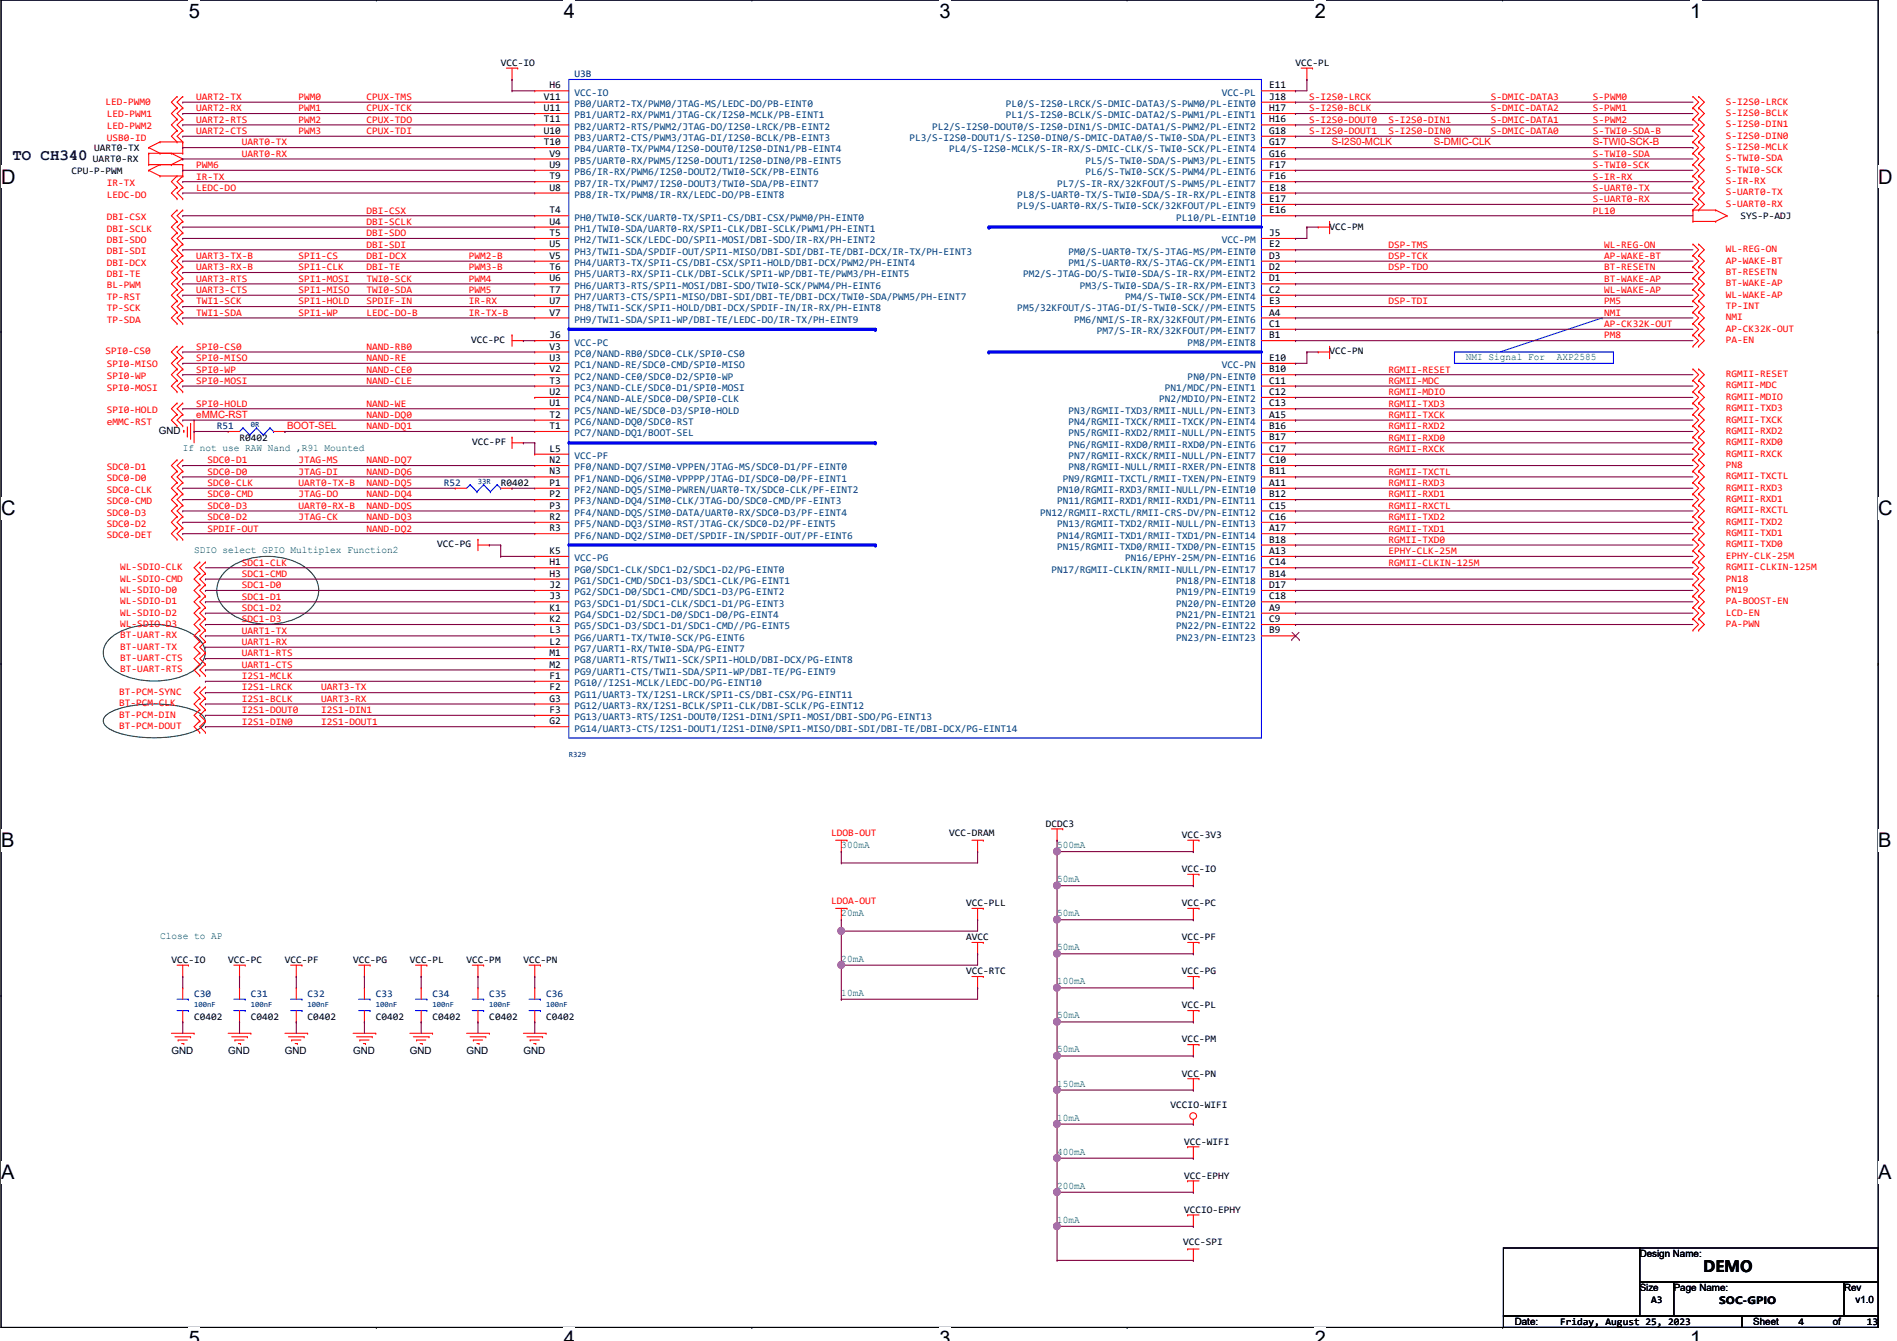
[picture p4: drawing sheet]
<svg xmlns="http://www.w3.org/2000/svg" width="297mm" height="210mm" viewBox="0 0 297 210" stroke-linecap="round" stroke-linejoin="round" font-family="sans-serif">
<defs><g id="words">
<g font-size="3.1">
<text x="29.5" y="2.8">5</text>
<text x="88.3" y="2.8">4</text>
<text x="147.1" y="2.8">3</text>
<text x="205.9" y="2.8">2</text>
<text x="264.7" y="2.8">1</text>
<text x=".2" y="28.7">D</text>
<text x="294.1" y="28.7">D</text>
<text x=".2" y="80.7">C</text>
<text x="294.1" y="80.7">C</text>
<text x=".2" y="132.7">B</text>
<text x="294.1" y="132.7">B</text>
<text x=".2" y="184.6">A</text>
<text x="294.1" y="184.6">A</text>
<text x="29.5" y="210.7">5</text>
<text x="88.3" y="210.7">4</text>
<text x="147.1" y="210.7">3</text>
<text x="205.9" y="210.7">2</text>
<text x="264.7" y="210.7">1</text>
</g>
<text font-size="2.5" fill="#000040" x="1.9" y="25.1">TO CH340</text>
<text font-size="2.5" x="266.7" y="199.2">DEMO</text>
<g font-size="1.6">
<text x="78.4" y="10.3">VCC-IO</text>
<text x="202.9" y="10.3">VCC-PL</text>
<text x="85.2" y="15.6">V11</text>
<text x="85.2" y="17.4">U11</text>
<text x="86.1" y="13.8">H6</text>
<text x="198.8" y="13.8">E11</text>
<text x="198.8" y="15.6">J18</text>
<text x="198.8" y="17.4">H17</text>
<text x="14.7" y="23.7">UART0-TX</text>
<text x="85.2" y="19.2">T11</text>
<text x="85.2" y="21">U10</text>
<text x="85.2" y="22.7">T10</text>
<text x="198.8" y="19.2">H16</text>
<text x="198.8" y="21">G18</text>
<text x="198.8" y="22.7">G17</text>
<text x="11.2" y="27.2">CPU-P-PWM</text>
<text x="14.6" y="25.4">UART0-RX</text>
<text x="86.1" y="24.5">V9</text>
<text x="86.1" y="26.3">U9</text>
<text x="86.1" y="28.1">T9</text>
<text x="86.1" y="29.8">U8</text>
<text x="198.8" y="24.5">G16</text>
<text x="198.8" y="26.3">F17</text>
<text x="198.8" y="28.1">F16</text>
<text x="198.8" y="29.8">E18</text>
<text x="86.1" y="33.4">T4</text>
<text x="86.1" y="35.2">U4</text>
<text x="198.8" y="31.6">E17</text>
<text x="198.8" y="33.4">E16</text>
<text x="208.2" y="35.9">VCC-PM</text>
<text x="272.5" y="34.3">SYS-P-ADJ</text>
<text x="86.1" y="37">T5</text>
<text x="86.1" y="38.7">U5</text>
<text x="86.1" y="40.5">V5</text>
<text x="198.8" y="37">J5</text>
<text x="198.8" y="38.7">E2</text>
<text x="198.8" y="40.5">D3</text>
<text x="86.1" y="42.3">T6</text>
<text x="86.1" y="44.1">U6</text>
<text x="86.1" y="45.8">T7</text>
<text x="86.1" y="47.6">U7</text>
<text x="198.8" y="44.1">D1</text>
<text x="198.8" y="47.6">E3</text>
<text x="198.8" y="45.8">C2</text>
<text x="198.8" y="42.3">D2</text>
<text x="73.8" y="53.7">VCC-PC</text>
<text x="86.1" y="49.4">V7</text>
<text x="86.1" y="53">J6</text>
<text x="198.8" y="49.4">A4</text>
<text x="198.8" y="51.2">C1</text>
<text x="198.8" y="53">B1</text>
<text x="86.1" y="54.7">V3</text>
<text x="86.1" y="56.5">U3</text>
<text x="86.1" y="58.3">V2</text>
<text x="198.8" y="56.5">E10</text>
<text x="198.8" y="58.3">B10</text>
<text x="208.2" y="55.5">VCC-PN</text>
<text x="86.1" y="60.1">T3</text>
<text x="86.1" y="61.8">U2</text>
<text x="86.1" y="63.6">U1</text>
<text x="86.1" y="65.4">T2</text>
<text x="198.8" y="60.1">C11</text>
<text x="198.8" y="63.6">C13</text>
<text x="198.8" y="65.4">A15</text>
<text x="198.8" y="61.8">C12</text>
<text x="24.9" y="67.9">GND</text>
<text x="37.5" y="69">R0402</text>
<text x="74" y="69.7">VCC-PF</text>
<text x="86.1" y="70.7">L5</text>
<text x="86.1" y="67.2">T1</text>
<text x="198.8" y="67.2">B16</text>
<text x="198.8" y="69">B17</text>
<text x="198.8" y="70.7">C17</text>
<text x="78.4" y="76.1">R0402</text>
<text x="86.1" y="72.5">N2</text>
<text x="86.1" y="74.3">N3</text>
<text x="86.1" y="76.1">P1</text>
<text x="86.1" y="77.9">P2</text>
<text x="198.8" y="72.5">C10</text>
<text x="198.8" y="74.3">B11</text>
<text x="198.8" y="76.1">A11</text>
<text x="198.8" y="77.9">B12</text>
<text x="86.1" y="79.6">P3</text>
<text x="86.1" y="81.4">R2</text>
<text x="86.1" y="83.2">R3</text>
<text x="198.8" y="79.6">C15</text>
<text x="198.8" y="81.4">C16</text>
<text x="198.8" y="83.2">A17</text>
<text x="68.4" y="85.7">VCC-PG</text>
<text x="86.1" y="86.7">K5</text>
<text x="86.1" y="88.5">H1</text>
<text x="198.8" y="85">B18</text>
<text x="198.8" y="88.5">C14</text>
<text x="198.8" y="86.7">A13</text>
<text x="86.1" y="90.3">H3</text>
<text x="86.1" y="92.1">J2</text>
<text x="86.1" y="93.9">J3</text>
<text x="86.1" y="95.6">K1</text>
<text x="198.8" y="90.3">B14</text>
<text x="198.8" y="92.1">D17</text>
<text x="198.8" y="93.9">C18</text>
<text x="198.8" y="95.6">A9</text>
<text x="86.1" y="97.4">K2</text>
<text x="86.1" y="99.2">L3</text>
<text x="86.1" y="101">L2</text>
<text x="198.8" y="97.4">C9</text>
<text x="198.8" y="99.2">B9</text>
<text x="86.1" y="102.7">M1</text>
<text x="86.1" y="104.5">M2</text>
<text x="86.1" y="106.3">F1</text>
<text x="86.1" y="108.1">F2</text>
<text x="86.1" y="109.9">G3</text>
<text x="86.1" y="111.6">F3</text>
<text x="86.1" y="113.4">G2</text>
<text x="148.6" y="130.9">VCC-DRAM</text>
<text x="163.7" y="129.5">DCDC3</text>
<text x="185.1" y="131.2">VCC-3V3</text>
<text x="185.1" y="136.6">VCC-IO</text>
<text x="151.3" y="141.9">VCC-PLL</text>
<text x="185.1" y="141.9">VCC-PC</text>
<text x="151.3" y="147.2">AVCC</text>
<text x="185.1" y="147.2">VCC-PF</text>
<text x="26.8" y="150.8">VCC-IO</text>
<text x="35.7" y="150.8">VCC-PC</text>
<text x="44.6" y="150.8">VCC-PF</text>
<text x="55.3" y="150.8">VCC-PG</text>
<text x="64.2" y="150.8">VCC-PL</text>
<text x="73.1" y="150.8">VCC-PM</text>
<text x="82" y="150.8">VCC-PN</text>
<text x="151.3" y="152.6">VCC-RTC</text>
<text x="185.1" y="152.6">VCC-PG</text>
<text x="30.4" y="159.7">C0402</text>
<text x="39.3" y="159.7">C0402</text>
<text x="48.2" y="159.7">C0402</text>
<text x="58.8" y="159.7">C0402</text>
<text x="67.7" y="159.7">C0402</text>
<text x="76.6" y="159.7">C0402</text>
<text x="85.5" y="159.7">C0402</text>
<text x="185.1" y="157.9">VCC-PL</text>
<text x="26.8" y="165">GND</text>
<text x="35.7" y="165">GND</text>
<text x="44.6" y="165">GND</text>
<text x="55.3" y="165">GND</text>
<text x="64.2" y="165">GND</text>
<text x="73.1" y="165">GND</text>
<text x="82" y="165">GND</text>
<text x="185.1" y="163.2">VCC-PM</text>
<text x="183.3" y="173.6">VCCIO-WIFI</text>
<text x="185.1" y="168.6">VCC-PN</text>
<text x="185.4" y="179.2">VCC-WIFI</text>
<text x="185.4" y="184.6">VCC-EPHY</text>
<text x="185.4" y="189.9">VCCIO-EPHY</text>
<text x="185.2" y="194.9">VCC-SPI</text>
<text x="256.7" y="196.8">Design Name:</text>
<text x="256.7" y="202.2">Size</text>
<text x="258.5" y="204">A3</text>
<text x="262.1" y="202.2">Page Name:</text>
<text x="288.8" y="202.2">Rev</text>
<text x="290.5" y="204">v1.0</text>
<text x="237.2" y="207.5">Date:</text>
<text x="244.3" y="207.5">Friday, August 25, 2023</text>
<text x="269.2" y="204.2">SOC-GPIO</text>
<text x="274.5" y="207.5">Sheet</text>
<text x="281.6" y="207.5">4</text>
<text x="287" y="207.5">of</text>
<text x="292.3" y="207.5">13</text>
</g>
<g font-size="1.6" fill="#f00">
<text x="16.5" y="16.4">LED-PWM0</text>
<text x="30.7" y="15.7">UART2-TX</text>
<text x="30.7" y="17.4">UART2-RX</text>
<text x="46.7" y="15.7">PWM0</text>
<text x="46.7" y="17.4">PWM1</text>
<text x="57.4" y="15.7">CPUX-TMS</text>
<text x="57.4" y="17.4">CPUX-TCK</text>
<text x="205" y="15.7">S-I2S0-LRCK</text>
<text x="205" y="17.4">S-I2S0-BCLK</text>
<text x="233.4" y="15.7">S-DMIC-DATA3</text>
<text x="233.4" y="17.4">S-DMIC-DATA2</text>
<text x="249.4" y="15.7">S-PWM0</text>
<text x="249.4" y="17.4">S-PWM1</text>
<text x="270.3" y="16.4">S-I2S0-LRCK</text>
<text x="16.7" y="18.3">LED-PWM1</text>
<text x="16.7" y="20.3">LED-PWM2</text>
<text x="16.7" y="22.1">USB0-ID</text>
<text x="30.7" y="19.2">UART2-RTS</text>
<text x="30.7" y="21">UART2-CTS</text>
<text x="37.8" y="22.8">UART0-TX</text>
<text x="46.7" y="19.2">PWM2</text>
<text x="46.7" y="21">PWM3</text>
<text x="57.4" y="19.2">CPUX-TDO</text>
<text x="57.4" y="21">CPUX-TDI</text>
<text x="205" y="19.2">S-I2S0-DOUT0</text>
<text x="205" y="21">S-I2S0-DOUT1</text>
<text x="208.5" y="22.8">S-I2S0-MCLK</text>
<text x="217.4" y="19.2">S-I2S0-DIN1</text>
<text x="217.4" y="21">S-I2S0-DIN0</text>
<text x="224.5" y="22.8">S-DMIC-CLK</text>
<text x="233.4" y="19.2">S-DMIC-DATA1</text>
<text x="233.4" y="21">S-DMIC-DATA0</text>
<text x="249.4" y="22.8">S-TWI0-SCK-B</text>
<text x="249.4" y="19.2">S-PWM2</text>
<text x="249.4" y="21">S-TWI0-SDA-B</text>
<text x="270.3" y="18.2">S-I2S0-BCLK</text>
<text x="270.3" y="19.9">S-I2S0-DIN1</text>
<text x="270.3" y="21.7">S-I2S0-DIN0</text>
<text x="270.3" y="23.5">S-I2S0-MCLK</text>
<text x="16.7" y="29.2">IR-TX</text>
<text x="30.7" y="26.3">PWM6</text>
<text x="30.7" y="28.1">IR-TX</text>
<text x="30.7" y="29.9">LEDC-DO</text>
<text x="37.8" y="24.6">UART0-RX</text>
<text x="249.4" y="24.6">S-TWI0-SDA</text>
<text x="249.4" y="26.3">S-TWI0-SCK</text>
<text x="249.4" y="28.1">S-IR-RX</text>
<text x="249.4" y="29.9">S-UART0-TX</text>
<text x="270.3" y="25.3">S-TWI0-SDA</text>
<text x="270.3" y="27.1">S-TWI0-SCK</text>
<text x="270.3" y="28.8">S-IR-RX</text>
<text x="16.7" y="30.9">LEDC-DO</text>
<text x="16.7" y="34.5">DBI-CSX</text>
<text x="57.4" y="33.4">DBI-CSX</text>
<text x="57.4" y="35.2">DBI-SCLK</text>
<text x="249.4" y="31.7">S-UART0-RX</text>
<text x="249.4" y="33.4">PL10</text>
<text x="270.3" y="30.6">S-UART0-TX</text>
<text x="270.3" y="32.4">S-UART0-RX</text>
<text x="16.7" y="36.3">DBI-SCLK</text>
<text x="16.7" y="38.1">DBI-SDO</text>
<text x="16.7" y="39.8">DBI-SDI</text>
<text x="16.7" y="41.6">DBI-DCX</text>
<text x="30.7" y="40.6">UART3-TX-B</text>
<text x="46.7" y="40.6">SPI1-CS</text>
<text x="57.4" y="37">DBI-SDO</text>
<text x="57.4" y="38.8">DBI-SDI</text>
<text x="57.4" y="40.6">DBI-DCX</text>
<text x="73.4" y="40.6">PWM2-B</text>
<text x="217.4" y="38.8">DSP-TMS</text>
<text x="217.4" y="40.6">DSP-TCK</text>
<text x="251.2" y="38.8">WL-REG-ON</text>
<text x="251.2" y="40.6">AP-WAKE-BT</text>
<text x="270.3" y="39.5">WL-REG-ON</text>
<text x="270.3" y="41.3">AP-WAKE-BT</text>
<text x="16.7" y="43.4">DBI-TE</text>
<text x="16.7" y="45.2">BL-PWM</text>
<text x="16.7" y="46.9">TP-RST</text>
<text x="30.7" y="42.3">UART3-RX-B</text>
<text x="30.7" y="44.1">UART3-RTS</text>
<text x="30.7" y="45.9">UART3-CTS</text>
<text x="30.7" y="47.7">TWI1-SCK</text>
<text x="46.7" y="42.3">SPI1-CLK</text>
<text x="46.7" y="44.1">SPI1-MOSI</text>
<text x="46.7" y="45.9">SPI1-MISO</text>
<text x="46.7" y="47.7">SPI1-HOLD</text>
<text x="57.4" y="42.3">DBI-TE</text>
<text x="57.4" y="44.1">TWI0-SCK</text>
<text x="57.4" y="45.9">TWI0-SDA</text>
<text x="57.4" y="47.7">SPDIF-IN</text>
<text x="73.4" y="42.3">PWM3-B</text>
<text x="73.4" y="44.1">PWM4</text>
<text x="73.4" y="45.9">PWM5</text>
<text x="73.4" y="47.7">IR-RX</text>
<text x="217.4" y="42.3">DSP-TDO</text>
<text x="217.4" y="47.7">DSP-TDI</text>
<text x="251.2" y="44.1">BT-WAKE-AP</text>
<text x="251.2" y="45.9">WL-WAKE-AP</text>
<text x="251.2" y="42.3">BT-RESETN</text>
<text x="251.2" y="47.7">PM5</text>
<text x="270.3" y="43.1">BT-RESETN</text>
<text x="270.3" y="44.8">BT-WAKE-AP</text>
<text x="270.3" y="46.6">WL-WAKE-AP</text>
<text x="16.7" y="48.7">TP-SCK</text>
<text x="16.7" y="50.5">TP-SDA</text>
<text x="30.7" y="49.4">TWI1-SDA</text>
<text x="46.7" y="49.4">SPI1-WP</text>
<text x="57.4" y="49.4">LEDC-DO-B</text>
<text x="73.4" y="49.4">IR-TX-B</text>
<text x="251.2" y="49.4">NMI</text>
<text x="251.2" y="51.2">AP-CK32K-OUT</text>
<text x="251.2" y="53">PM8</text>
<text x="270.3" y="48.4">TP-INT</text>
<text x="270.3" y="50.2">NMI</text>
<text x="270.3" y="51.9">AP-CK32K-OUT</text>
<text x="270.3" y="53.7">PA-EN</text>
<text x="16.5" y="55.5">SPI0-CS0</text>
<text x="16.7" y="57.4">SPI0-MISO</text>
<text x="16.7" y="59.4">SPI0-WP</text>
<text x="30.7" y="54.8">SPI0-CS0</text>
<text x="30.7" y="56.6">SPI0-MISO</text>
<text x="30.7" y="58.3">SPI0-WP</text>
<text x="57.4" y="58.3">NAND-CE0</text>
<text x="57.4" y="54.8">NAND-RB0</text>
<text x="57.4" y="56.6">NAND-RE</text>
<text x="217.4" y="58.3">RGMII-RESET</text>
<text x="270.3" y="59.1">RGMII-RESET</text>
<text x="16.7" y="61.2">SPI0-MOSI</text>
<text x="16.7" y="64.7">SPI0-HOLD</text>
<text x="30.7" y="60.1">SPI0-MOSI</text>
<text x="30.7" y="63.7">SPI0-HOLD</text>
<text x="30.7" y="65.4">eMMC-RST</text>
<text x="57.4" y="65.4">NAND-DQ0</text>
<text x="57.4" y="60.1">NAND-CLE</text>
<text x="57.4" y="63.7">NAND-WE</text>
<text x="217.4" y="60.1">RGMII-MDC</text>
<text x="217.4" y="61.9">RGMII-MDIO</text>
<text x="217.4" y="63.7">RGMII-TXD3</text>
<text x="217.4" y="65.4">RGMII-TXCK</text>
<text x="270.3" y="60.8">RGMII-MDC</text>
<text x="270.3" y="62.6">RGMII-MDIO</text>
<text x="270.3" y="64.4">RGMII-TXD3</text>
<text x="16.7" y="66.5">eMMC-RST</text>
<text x="45" y="67.2">BOOT-SEL</text>
<text x="57.4" y="67.2">NAND-DQ1</text>
<text x="217.4" y="67.2">RGMII-RXD2</text>
<text x="217.4" y="69">RGMII-RXD0</text>
<text x="217.4" y="70.8">RGMII-RXCK</text>
<text x="270.3" y="66.2">RGMII-TXCK</text>
<text x="270.3" y="67.9">RGMII-RXD2</text>
<text x="270.3" y="69.7">RGMII-RXD0</text>
<text x="270.3" y="71.5">RGMII-RXCK</text>
<text x="16.7" y="73.6">SDC0-D1</text>
<text x="16.7" y="75.4">SDC0-D0</text>
<text x="16.7" y="77.2">SDC0-CLK</text>
<text x="32.5" y="72.6">SDC0-D1</text>
<text x="32.5" y="74.3">SDC0-D0</text>
<text x="32.5" y="76.1">SDC0-CLK</text>
<text x="32.5" y="77.9">SDC0-CMD</text>
<text x="46.7" y="72.6">JTAG-MS</text>
<text x="46.7" y="74.3">JTAG-DI</text>
<text x="46.7" y="76.1">UART0-TX-B</text>
<text x="46.7" y="77.9">JTAG-DO</text>
<text x="57.4" y="72.6">NAND-DQ7</text>
<text x="57.4" y="74.3">NAND-DQ6</text>
<text x="57.4" y="76.1">NAND-DQ5</text>
<text x="57.4" y="77.9">NAND-DQ4</text>
<text x="217.4" y="74.3">RGMII-TXCTL</text>
<text x="217.4" y="76.1">RGMII-RXD3</text>
<text x="217.4" y="77.9">RGMII-RXD1</text>
<text x="270.3" y="73.3">PN8</text>
<text x="270.3" y="75.1">RGMII-TXCTL</text>
<text x="270.3" y="76.8">RGMII-RXD3</text>
<text x="16.7" y="79">SDC0-CMD</text>
<text x="16.7" y="80.7">SDC0-D3</text>
<text x="16.7" y="82.5">SDC0-D2</text>
<text x="32.5" y="83.2">SPDIF-OUT</text>
<text x="32.5" y="79.7">SDC0-D3</text>
<text x="32.5" y="81.4">SDC0-D2</text>
<text x="46.7" y="79.7">UART0-RX-B</text>
<text x="46.7" y="81.4">JTAG-CK</text>
<text x="57.4" y="79.7">NAND-DQS</text>
<text x="57.4" y="81.4">NAND-DQ3</text>
<text x="57.4" y="83.2">NAND-DQ2</text>
<text x="217.4" y="79.7">RGMII-RXCTL</text>
<text x="217.4" y="81.4">RGMII-TXD2</text>
<text x="217.4" y="83.2">RGMII-TXD1</text>
<text x="270.3" y="78.6">RGMII-RXD1</text>
<text x="270.3" y="80.4">RGMII-RXCTL</text>
<text x="270.3" y="82.2">RGMII-TXD2</text>
<text x="270.3" y="83.9">RGMII-TXD1</text>
<text x="16.7" y="84.3">SDC0-DET</text>
<text x="18.8" y="89.3">WL-SDIO-CLK</text>
<text x="37.8" y="88.6">SDC1-CLK</text>
<text x="217.4" y="85">RGMII-TXD0</text>
<text x="217.4" y="86.8">EPHY-CLK-25M</text>
<text x="217.4" y="88.6">RGMII-CLKIN-125M</text>
<text x="270.3" y="85.7">RGMII-TXD0</text>
<text x="270.3" y="87.5">EPHY-CLK-25M</text>
<text x="270.3" y="89.3">RGMII-CLKIN-125M</text>
<text x="18.8" y="91.1">WL-SDIO-CMD</text>
<text x="18.8" y="92.8">WL-SDIO-D0</text>
<text x="18.8" y="94.6">WL-SDIO-D1</text>
<text x="37.8" y="90.3">SDC1-CMD</text>
<text x="37.8" y="92.1">SDC1-D0</text>
<text x="37.8" y="93.9">SDC1-D1</text>
<text x="37.8" y="95.7">SDC1-D2</text>
<text x="270.3" y="91.1">PN18</text>
<text x="270.3" y="92.8">PN19</text>
<text x="270.3" y="94.6">PA-BOOST-EN</text>
<text x="18.8" y="96.4">WL-SDIO-D2</text>
<text x="18.8" y="98.2">WL-SDIO-D3</text>
<text x="18.8" y="99.9">BT-UART-RX</text>
<text x="18.8" y="101.7">BT-UART-TX</text>
<text x="37.8" y="97.5">SDC1-D3</text>
<text x="37.8" y="99.2">UART1-TX</text>
<text x="37.8" y="101">UART1-RX</text>
<text x="270.3" y="96.4">LCD-EN</text>
<text x="270.3" y="98.2">PA-PWN</text>
<text x="18.8" y="103.5">BT-UART-CTS</text>
<text x="18.8" y="105.3">BT-UART-RTS</text>
<text x="37.8" y="102.8">UART1-RTS</text>
<text x="37.8" y="104.6">UART1-CTS</text>
<text x="37.8" y="106.3">I2S1-MCLK</text>
<text x="18.7" y="108.8">BT-PCM-SYNC</text>
<text x="18.7" y="110.6">BT-PCM-CLK</text>
<text x="18.7" y="112.4">BT-PCM-DIN</text>
<text x="37.8" y="108.1">I2S1-LRCK</text>
<text x="37.8" y="109.9">I2S1-BCLK</text>
<text x="37.8" y="111.7">I2S1-DOUT0</text>
<text x="37.8" y="113.5">I2S1-DIN0</text>
<text x="50.3" y="108.1">UART3-TX</text>
<text x="50.3" y="109.9">UART3-RX</text>
<text x="50.3" y="113.5">I2S1-DOUT1</text>
<text x="50.3" y="111.7">I2S1-DIN1</text>
<text x="18.7" y="114.2">BT-PCM-DOUT</text>
<text x="130.1" y="130.9">LDOB-OUT</text>
<text x="130.1" y="141.6">LDOA-OUT</text>
</g>
<g font-size="1.6" fill="#000080">
<text x="90" y="12.1">U3B</text>
<text x="33.9" y="67.2">R51</text>
<text x="69.5" y="76.1">R52</text>
<text x="30.4" y="156.1">C30</text>
<text x="39.3" y="156.1">C31</text>
<text x="48.2" y="156.1">C32</text>
<text x="58.8" y="156.1">C33</text>
<text x="67.7" y="156.1">C34</text>
<text x="76.6" y="156.1">C35</text>
<text x="85.5" y="156.1">C36</text>
</g>
<g font-size="1.6" fill="#004080">
<text x="90" y="15">VCC-IO</text>
<text x="90" y="16.8">PB0/UART2-TX/PWM0/JTAG-MS/LEDC-DO/PB-EINT0</text>
<text x="157.5" y="16.8">PL0/S-I2S0-LRCK/S-DMIC-DATA3/S-PWM0/PL-EINT0</text>
<text x="191.3" y="15">VCC-PL</text>
<text x="90" y="18.5">PB1/UART2-RX/PWM1/JTAG-CK/I2S0-MCLK/PB-EINT1</text>
<text x="90" y="20.3">PB2/UART2-RTS/PWM2/JTAG-DO/I2S0-LRCK/PB-EINT2</text>
<text x="90" y="22.1">PB3/UART2-CTS/PWM3/JTAG-DI/I2S0-BCLK/PB-EINT3</text>
<text x="90" y="23.9">PB4/UART0-TX/PWM4/I2S0-DOUT0/I2S0-DIN1/PB-EINT4</text>
<text x="142.4" y="22.1">PL3/S-I2S0-DOUT1/S-I2S0-DIN0/S-DMIC-DATA0/S-TWI0-SDA/PL-EINT3</text>
<text x="146" y="20.3">PL2/S-I2S0-DOUT0/S-I2S0-DIN1/S-DMIC-DATA1/S-PWM2/PL-EINT2</text>
<text x="148.6" y="23.9">PL4/S-I2S0-MCLK/S-IR-RX/S-DMIC-CLK/S-TWI0-SCK/PL-EINT4</text>
<text x="157.5" y="18.5">PL1/S-I2S0-BCLK/S-DMIC-DATA2/S-PWM1/PL-EINT1</text>
<text x="90" y="25.7">PB5/UART0-RX/PWM5/I2S0-DOUT1/I2S0-DIN0/PB-EINT5</text>
<text x="90" y="27.4">PB6/IR-RX/PWM6/I2S0-DOUT2/TWI0-SCK/PB-EINT6</text>
<text x="90" y="29.2">PB7/IR-TX/PWM7/I2S0-DOUT3/TWI0-SDA/PB-EINT7</text>
<text x="165.5" y="29.2">PL7/S-IR-RX/32KFOUT/S-PWM5/PL-EINT7</text>
<text x="170" y="25.7">PL5/S-TWI0-SDA/S-PWM3/PL-EINT5</text>
<text x="170" y="27.4">PL6/S-TWI0-SCK/S-PWM4/PL-EINT6</text>
<text x="90" y="31">PB8/IR-TX/PWM8/IR-RX/LEDC-DO/PB-EINT8</text>
<text x="90" y="34.5">PH0/TWI0-SCK/UART0-TX/SPI1-CS/DBI-CSX/PWM0/PH-EINT0</text>
<text x="159.3" y="31">PL8/S-UART0-TX/S-TWI0-SDA/S-IR-RX/PL-EINT8</text>
<text x="159.3" y="32.8">PL9/S-UART0-RX/S-TWI0-SCK/32KFOUT/PL-EINT9</text>
<text x="184.2" y="34.5">PL10/PL-EINT10</text>
<text x="90" y="36.3">PH1/TWI0-SDA/UART0-RX/SPI1-CLK/DBI-SCLK/PWM1/PH-EINT1</text>
<text x="90" y="38.1">PH2/TWI1-SCK/LEDC-DO/SPI1-MOSI/DBI-SDO/IR-RX/PH-EINT2</text>
<text x="90" y="39.9">PH3/TWI1-SDA/SPDIF-OUT/SPI1-MISO/DBI-SDI/DBI-TE/DBI-DCX/IR-TX/PH-EINT3</text>
<text x="90" y="41.7">PH4/UART3-TX/SPI1-CS/DBI-CSX/SPI1-HOLD/DBI-DCX/PWM2/PH-EINT4</text>
<text x="167.3" y="39.9">PM0/S-UART0-TX/S-JTAG-MS/PM-EINT0</text>
<text x="167.3" y="41.7">PM1/S-UART0-RX/S-JTAG-CK/PM-EINT1</text>
<text x="191.3" y="38.1">VCC-PM</text>
<text x="90" y="43.4">PH5/UART3-RX/SPI1-CLK/DBI-SCLK/SPI1-WP/DBI-TE/PWM3/PH-EINT5</text>
<text x="90" y="45.2">PH6/UART3-RTS/SPI1-MOSI/DBI-SDO/TWI0-SCK/PWM4/PH-EINT6</text>
<text x="90" y="47">PH7/UART3-CTS/SPI1-MISO/DBI-SDI/DBI-TE/DBI-DCX/TWI0-SDA/PWM5/PH-EINT7</text>
<text x="160.2" y="43.4">PM2/S-JTAG-DO/S-TWI0-SDA/S-IR-RX/PM-EINT2</text>
<text x="169.1" y="45.2">PM3/S-TWI0-SDA/S-IR-RX/PM-EINT3</text>
<text x="176.2" y="47">PM4/S-TWI0-SCK/PM-EINT4</text>
<text x="90" y="48.8">PH8/TWI1-SCK/SPI1-HOLD/DBI-DCX/SPDIF-IN/IR-RX/PH-EINT8</text>
<text x="90" y="50.5">PH9/TWI1-SDA/SPI1-WP/DBI-TE/LEDC-DO/IR-TX/PH-EINT9</text>
<text x="159.3" y="48.8">PM5/32KFOUT/S-JTAG-DI/S-TWI0-SCK//PM-EINT5</text>
<text x="168.2" y="50.5">PM6/NMI/S-IR-RX/32KFOUT/PM-EINT6</text>
<text x="171.7" y="52.3">PM7/S-IR-RX/32KFOUT/PM-EINT7</text>
<text x="90" y="54.1">VCC-PC</text>
<text x="90" y="55.9">PC0/NAND-RB0/SDC0-CLK/SPI0-CS0</text>
<text x="90" y="57.7">PC1/NAND-RE/SDC0-CMD/SPI0-MISO</text>
<text x="90" y="59.4">PC2/NAND-CE0/SDC0-D2/SPI0-WP</text>
<text x="186" y="54.1">PM8/PM-EINT8</text>
<text x="186" y="59.4">PN0/PN-EINT0</text>
<text x="191.3" y="57.7">VCC-PN</text>
<text x="90" y="61.2">PC3/NAND-CLE/SDC0-D1/SPI0-MOSI</text>
<text x="90" y="63">PC4/NAND-ALE/SDC0-D0/SPI0-CLK</text>
<text x="90" y="64.8">PC5/NAND-WE/SDC0-D3/SPI0-HOLD</text>
<text x="167.3" y="64.8">PN3/RGMII-TXD3/RMII-NULL/PN-EINT3</text>
<text x="181.5" y="63">PN2/MDIO/PN-EINT2</text>
<text x="182.4" y="61.2">PN1/MDC/PN-EINT1</text>
<text x="90" y="71.9">VCC-PF</text>
<text x="90" y="66.5">PC6/NAND-DQ0/SDC0-RST</text>
<text x="90" y="68.3">PC7/NAND-DQ1/BOOT-SEL</text>
<text x="167.3" y="66.5">PN4/RGMII-TXCK/RMII-TXCK/PN-EINT4</text>
<text x="167.3" y="68.3">PN5/RGMII-RXD2/RMII-NULL/PN-EINT5</text>
<text x="167.3" y="70.1">PN6/RGMII-RXD0/RMII-RXD0/PN-EINT6</text>
<text x="167.3" y="71.9">PN7/RGMII-RXCK/RMII-NULL/PN-EINT7</text>
<text x="90" y="73.7">PF0/NAND-DQ7/SIM0-VPPEN/JTAG-MS/SDC0-D1/PF-EINT0</text>
<text x="90" y="75.4">PF1/NAND-DQ6/SIM0-VPPPP/JTAG-DI/SDC0-D0/PF-EINT1</text>
<text x="90" y="77.2">PF2/NAND-DQ5/SIM0-PWREN/UART0-TX/SDC0-CLK/PF-EINT2</text>
<text x="165.5" y="77.2">PN10/RGMII-RXD3/RMII-NULL/PN-EINT10</text>
<text x="166.4" y="75.4">PN9/RGMII-TXCTL/RMII-TXEN/PN-EINT9</text>
<text x="167.3" y="73.7">PN8/RGMII-NULL/RMII-RXER/PN-EINT8</text>
<text x="90" y="79">PF3/NAND-DQ4/SIM0-CLK/JTAG-DO/SDC0-CMD/PF-EINT3</text>
<text x="90" y="80.8">PF4/NAND-DQS/SIM0-DATA/UART0-RX/SDC0-D3/PF-EINT4</text>
<text x="90" y="82.5">PF5/NAND-DQ3/SIM0-RST/JTAG-CK/SDC0-D2/PF-EINT5</text>
<text x="162.9" y="80.8">PN12/RGMII-RXCTL/RMII-CRS-DV/PN-EINT12</text>
<text x="165.5" y="79">PN11/RGMII-RXD1/RMII-RXD1/PN-EINT11</text>
<text x="165.5" y="82.5">PN13/RGMII-TXD2/RMII-NULL/PN-EINT13</text>
<text x="90" y="84.3">PF6/NAND-DQ2/SIM0-DET/SPDIF-IN/SPDIF-OUT/PF-EINT6</text>
<text x="90" y="87.9">VCC-PG</text>
<text x="90" y="89.7">PG0/SDC1-CLK/SDC1-D2/SDC1-D2/PG-EINT0</text>
<text x="164.6" y="89.7">PN17/RGMII-CLKIN/RMII-NULL/PN-EINT17</text>
<text x="165.5" y="84.3">PN14/RGMII-TXD1/RMII-TXD1/PN-EINT14</text>
<text x="165.5" y="86.1">PN15/RGMII-TXD0/RMII-TXD0/PN-EINT15</text>
<text x="176.2" y="87.9">PN16/EPHY-25M/PN-EINT16</text>
<text x="90" y="91.4">PG1/SDC1-CMD/SDC1-D3/SDC1-CLK/PG-EINT1</text>
<text x="90" y="93.2">PG2/SDC1-D0/SDC1-CMD/SDC1-D3/PG-EINT2</text>
<text x="90" y="95">PG3/SDC1-D1/SDC1-CLK/SDC1-D1/PG-EINT3</text>
<text x="184.2" y="91.4">PN18/PN-EINT18</text>
<text x="184.2" y="93.2">PN19/PN-EINT19</text>
<text x="184.2" y="95">PN20/PN-EINT20</text>
<text x="90" y="96.8">PG4/SDC1-D2/SDC1-D0/SDC1-D0/PG-EINT4</text>
<text x="90" y="98.6">PG5/SDC1-D3/SDC1-D1/SDC1-CMD//PG-EINT5</text>
<text x="90" y="100.3">PG6/UART1-TX/TWI0-SCK/PG-EINT6</text>
<text x="184.2" y="96.8">PN21/PN-EINT21</text>
<text x="184.2" y="98.6">PN22/PN-EINT22</text>
<text x="184.2" y="100.3">PN23/PN-EINT23</text>
<text x="90" y="102.1">PG7/UART1-RX/TWI0-SDA/PG-EINT7</text>
<text x="90" y="103.9">PG8/UART1-RTS/TWI1-SCK/SPI1-HOLD/DBI-DCX/PG-EINT8</text>
<text x="90" y="105.7">PG9/UART1-CTS/TWI1-SDA/SPI1-WP/DBI-TE/PG-EINT9</text>
<text x="90" y="107.4">PG10//I2S1-MCLK/LEDC-DO/PG-EINT10</text>
<text x="90" y="109.2">PG11/UART3-TX/I2S1-LRCK/SPI1-CS/DBI-CSX/PG-EINT11</text>
<text x="90" y="111">PG12/UART3-RX/I2S1-BCLK/SPI1-CLK/DBI-SCLK/PG-EINT12</text>
<text x="90" y="112.8">PG13/UART3-RTS/I2S1-DOUT0/I2S1-DIN1/SPI1-MOSI/DBI-SDO/PG-EINT13</text>
<text x="90" y="114.6">PG14/UART3-CTS/I2S1-DOUT1/I2S1-DIN0/SPI1-MISO/DBI-SDI/DBI-TE/DBI-DCX/PG-EINT14</text>
</g>
<g font-size="1.6" fill="#008000">
<text x="229.5" y="56.3">NMI Signal For</text>
<text x="243.7" y="56.3">AXP2585</text>
<text x="28.6" y="70.6">If not use RAW Nand ,R91 Mounted</text>
<text x="30.4" y="86.6">SDIO select GPIO Multiplex Function2</text>
<text x="131.7" y="132.8">300mA</text>
<text x="165.5" y="132.8">500mA</text>
<text x="131.7" y="143.5">20mA</text>
<text x="165.5" y="138.1">50mA</text>
<text x="165.5" y="143.5">50mA</text>
<text x="25.1" y="147">Close to AP</text>
<text x="165.5" y="148.8">50mA</text>
<text x="131.7" y="150.6">20mA</text>
<text x="131.7" y="155.9">10mA</text>
<text x="165.5" y="154.1">100mA</text>
<text x="165.5" y="159.5">50mA</text>
<text x="165.5" y="164.8">50mA</text>
<text x="165.5" y="170.1">150mA</text>
<text x="165.5" y="175.5">10mA</text>
<text x="165.5" y="180.8">400mA</text>
<text x="165.5" y="186.1">200mA</text>
<text x="165.5" y="191.5">10mA</text>
</g>
<g font-size="1.2" fill="#000080">
<text x="39.3" y="66.9">0R</text>
<text x="74.8" y="75.8">33R</text>
<text x="89.1" y="118.5">R329</text>
<text x="30.4" y="157.6">100nF</text>
<text x="39.3" y="157.6">100nF</text>
<text x="48.2" y="157.6">100nF</text>
<text x="58.8" y="157.6">100nF</text>
<text x="67.7" y="157.6">100nF</text>
<text x="76.6" y="157.6">100nF</text>
<text x="85.5" y="157.6">100nF</text>
</g>
</g></defs>
<path d="M.2 0h293.9v207.9h-293.9z" fill="none" stroke="#000" stroke-width=".17"/>
<g fill="#fff">
<path d="M29.5 0h1.8v3.5h-1.8z"/>
<path d="M29.5 207.9h1.8v2h-1.8z"/>
</g>
<path d="M58.9 0h.1M58.9 207.9h.1" fill="none" stroke="#000" stroke-width=".17"/>
<g fill="#fff">
<path d="M88.3 0h1.7v3.5h-1.7z"/>
<path d="M88.3 207.9h1.7v2h-1.7z"/>
</g>
<path d="M117.7 0h.1M117.7 207.9h.1" fill="none" stroke="#000" stroke-width=".17"/>
<g fill="#fff">
<path d="M147.1 0h1.7v3.5h-1.7z"/>
<path d="M147.1 207.9h1.7v2h-1.7z"/>
</g>
<path d="M176.5 0h.1M176.5 207.9h.1" fill="none" stroke="#000" stroke-width=".17"/>
<g fill="#fff">
<path d="M205.9 0h1.7v3.5h-1.7z"/>
<path d="M205.9 207.9h1.7v2h-1.7z"/>
</g>
<path d="M235.3 0h.1M235.3 207.9h.1" fill="none" stroke="#000" stroke-width=".17"/>
<g fill="#fff">
<path d="M264.7 0h1.7v3.5h-1.7z"/>
<path d="M264.7 207.9h1.7v2h-1.7z"/>
<path d="M.2 26h2.2v3.4h-2.2z"/>
<path d="M294.1 26h2.2v3.4h-2.2z"/>
<path d="M.2 77.9h2.2v3.5h-2.2z"/>
<path d="M294.1 77.9h2.2v3.5h-2.2z"/>
</g>
<path d="M.2 51.9h.1M294.1 51.9h.1" fill="none" stroke="#000" stroke-width=".17"/>
<g fill="#fff">
<path d="M.2 129.9h2v3.4h-2z"/>
<path d="M294.1 129.9h2.1v3.4h-2.1z"/>
</g>
<path d="M.2 103.9h.1M294.1 103.9h.1" fill="none" stroke="#000" stroke-width=".17"/>
<path d="M.2 103.9h.1M294.1 103.9h.1" fill="none" stroke="#000" stroke-width=".16"/>
<g fill="#fff">
<path d="M.2 181.8h2v3.5h-2z"/>
<path d="M294.1 181.8h2.1v3.5h-2.1z"/>
</g>
<path d="M.2 155.9h.1M294.1 155.9h.1M235.4 195.4h21.3v10.7h-21.3zM256.7 195.4h37.4v5.3h-37.4zM235.4 206.1h37.4v1.8h-37.4zM256.7 200.7h5.4v5.4h-5.4zM262.1 200.7h26.7v5.4h-26.7zM272.8 206.1h21.3v1.8h-21.3zM288.8 200.7h5.3v5.4h-5.3z" fill="none" stroke="#000" stroke-width=".17"/>
<g fill="none" stroke="#00f" stroke-width=".17">
<path d="M89.1 12.4h108.4v103.2h-108.4zM227.7 55.1h24.9v1.8h-24.9zM250.9 49.8h.1M250.9 49.8l-16 5.3M38.1 67h.1M38.1 67l-.6 .6M38.1 67l1 1.1M39.1 68.1h.1M40.2 67h.1M40.2 67l-1.1 1.1M40.2 67l1 1.1M41.2 68.1h.1"/>
<path d="M42.3 67h.1M42.3 67l-1.1 1.1M42.3 67l.5 .6M42.8 67.6h.1M27.7 158.2h1.8M27.7 156.5h1.8M29.5 158.2h.1M29.5 156.5h.1M65.1 158.2h1.7M65.1 156.5h1.7M66.8 158.2h.1M66.8 156.5h.1"/>
<path d="M74 158.2h1.7M74 156.5h1.7M75.7 158.2h.1M75.7 156.5h.1"/>
</g>
<path d="M35.2 89.5a10.5 10.5 0 0 1 11.1-1.5 5.4 5.4 0 0 1 3.6 4.4 4.9 4.9 0 0 1-2.8 4 10.9 10.9 0 0 1-11.2-.5 4 4 0 0 1-.7-6.4zM16.6 112a9.3 9.3 0 0 1 5-1.6 19.3 19.3 0 0 1 9 .9 2.1 2.1 0 0 1 1.5 1.6 2.12 2.12 0 0 1-1.5 1.5 19.6 19.6 0 0 1-12.9 0 2.11 2.11 0 0 1-1.5-1.5l.1-.5zM17.1 100.2a9.7 9.7 0 0 1 7-2.4 10.4 10.4 0 0 1 7.1 2.4 2.77 2.77 0 0 1 0 4 10.7 10.7 0 0 1-8.4 2.4 9.2 9.2 0 0 1-5.7-2.4 2.79 2.79 0 0 1 0-4z" fill="none" stroke="#008000" stroke-width=".17"/>
<g fill="none" stroke="#f00" stroke-width=".17">
<path d="M27.7 16.9h.1M27.7 15.1h.1M27.7 18.7h.1M27.7 15.1l-.9 .9 .9 .9M27.7 16.9l-.9 .9 .9 .9M27.7 18.7l-.9 .9 .9 .8M28.6 16.9h.1M28.6 15.1h.1M28.6 18.7h.1M28.6 15.1l-.9 .9 .9 .9M28.6 16.9l-.9 .9 .9 .9M28.6 18.7l-.9 .9 .9 .8"/>
<path d="M79.3 10.7h1.8M80.2 12.4h.1M80.2 10.7v1.7M81.1 10.7h.1M203.7 10.7h1.8M204.6 12.4h.1M204.6 10.7v1.7M205.5 10.7h.1M265.1 16.9h.1M265.1 15.1h.1M265.1 18.7h.1M265.1 15.1l.9 .9-.9 .9"/>
<path d="M265.1 16.9l.9 .9-.9 .9M265.1 18.7l.9 .9-.9 .8M266 16.9h.1M266 15.1h.1M266 18.7h.1M266 15.1l.9 .9-.9 .9M266 16.9l.9 .9-.9 .9M266 18.7l.9 .9-.9 .8M23.3 26.7h.1M23.3 23.1h.1M23.3 25.8h.1M23.3 24h.1"/>
<path d="M23.3 25.8h5.3M23.3 26.7l1.8 .9M23.3 24h5.3M23.3 23.1l1.8 .9M23.3 24v1.8M25.1 25.8h.1M25.1 27.6h.1M25.1 22.2h.1M25.1 24h.1M25.1 25.8l-1.8 .9M25.1 27.6h3.5M25.1 22.2l-1.8 .9"/>
<path d="M25.1 22.2h3.5M26.8 24h.1M26.8 25.8h.1M26.8 24l1.8 .9M27.7 20.4h.1M27.7 22.2h.1M27.7 27.6h.1M27.7 29.3h.1M27.7 31.1h.1M27.7 32.9h.1M27.7 34.7h.1M27.7 36.4h.1"/>
<path d="M27.7 38.2h.1M27.7 20.4l-.9 .9 .9 .9M27.7 27.6l-.9 .8 .9 .9M27.7 29.3l-.9 .9 .9 .9M27.7 32.9l-.9 .9 .9 .9M27.7 34.7l-.9 .9 .9 .8M27.7 36.4l-.9 .9 .9 .9M27.7 38.2l-.9 .9 .9 .9M28.6 25.8h.1M28.6 27.6h.1M28.6 22.2h.1M28.6 24h.1"/>
<path d="M28.6 24.9h.1M28.6 20.4h.1M28.6 29.3h.1M28.6 31.1h.1M28.6 32.9h.1M28.6 34.7h.1M28.6 36.4h.1M28.6 38.2h.1M28.6 22.2v1.8M28.6 25.8v1.8M28.6 24.9l-1.8 .9M28.6 20.4l-.9 .9 .9 .9"/>
<path d="M28.6 27.6l-.9 .8 .9 .9M28.6 29.3l-.9 .9 .9 .9M28.6 32.9l-.9 .9 .9 .9M28.6 34.7l-.9 .9 .9 .8M28.6 36.4l-.9 .9 .9 .9M28.6 38.2l-.9 .9 .9 .9M206.4 35.6h.1M206.4 35.6h1.8M208.2 36.4h.1M208.2 34.7v1.7M265.1 34.7h.1M265.1 32.9h.1"/>
<path d="M265.1 20.4h.1M265.1 22.2h.1M265.1 24h.1M265.1 25.8h.1M265.1 27.6h.1M265.1 29.3h.1M265.1 31.1h.1M265.1 38.2h.1M265.1 32.9h3.5M265.1 34.7h3.5M265.1 32.9v1.8M265.1 20.4l.9 .9-.9 .9"/>
<path d="M265.1 22.2l.9 .9-.9 .9M265.1 24l.9 .9-.9 .9M265.1 25.8l.9 .9-.9 .9M265.1 27.6l.9 .8-.9 .9M265.1 29.3l.9 .9-.9 .9M265.1 31.1l.9 .9-.9 .9M265.1 38.2l.9 .9-.9 .9M266 20.4h.1M266 22.2h.1M266 24h.1M266 25.8h.1M266 27.6h.1"/>
<path d="M266 29.3h.1M266 31.1h.1M266 32.9h.1M266 38.2h.1M266 20.4l.9 .9-.9 .9M266 22.2l.9 .9-.9 .9M266 24l.9 .9-.9 .9M266 25.8l.9 .9-.9 .9M266 27.6l.9 .8-.9 .9M266 29.3l.9 .9-.9 .9M266 31.1l.9 .9-.9 .9M266 38.2l.9 .9-.9 .9"/>
<path d="M268.6 32.9h.1M268.6 34.7h.1M268.6 32.9l1.8 .9M270.4 33.8h.1M270.4 33.8l-1.8 .9M27.7 40h.1M27.7 41.8h.1M27.7 43.6h.1M27.7 45.3h.1M27.7 47.1h.1M27.7 48.9h.1M27.7 50.7h.1"/>
<path d="M27.7 56h.1M27.7 54.2h.1M27.7 57.8h.1M27.7 59.6h.1M27.7 40l-.9 .9 .9 .9M27.7 41.8l-.9 .9 .9 .9M27.7 43.6l-.9 .8 .9 .9M27.7 45.3l-.9 .9 .9 .9M27.7 47.1l-.9 .9 .9 .9M27.7 48.9l-.9 .9 .9 .9M27.7 54.2l-.9 .9 .9 .9M27.7 56l-.9 .9 .9 .9"/>
<path d="M27.7 57.8l-.9 .9 .9 .9M27.7 59.6l-.9 .9 .9 .8M28.6 40h.1M28.6 41.8h.1M28.6 43.6h.1M28.6 45.3h.1M28.6 47.1h.1M28.6 48.9h.1M28.6 50.7h.1M28.6 56h.1M28.6 54.2h.1M28.6 57.8h.1"/>
<path d="M28.6 59.6h.1M28.6 40l-.9 .9 .9 .9M28.6 41.8l-.9 .9 .9 .9M28.6 43.6l-.9 .8 .9 .9M28.6 45.3l-.9 .9 .9 .9M28.6 47.1l-.9 .9 .9 .9M28.6 48.9l-.9 .9 .9 .9M28.6 54.2l-.9 .9 .9 .9M28.6 56l-.9 .9 .9 .9M28.6 57.8l-.9 .9 .9 .9M28.6 59.6l-.9 .9 .9 .8M80.2 52.5h.1"/>
<path d="M80.2 52.5v1.7M80.2 53.3h1.8M82 53.3h.1M206.4 55.1h.1M206.4 55.1h1.8M208.2 56h.1M208.2 54.2v1.8M265.1 40h.1M265.1 41.8h.1M265.1 43.6h.1M265.1 45.3h.1M265.1 47.1h.1"/>
<path d="M265.1 48.9h.1M265.1 50.7h.1M265.1 52.5h.1M265.1 54.2h.1M265.1 59.6h.1M265.1 57.8h.1M265.1 40l.9 .9-.9 .9M265.1 41.8l.9 .9-.9 .9M265.1 43.6l.9 .8-.9 .9M265.1 45.3l.9 .9-.9 .9M265.1 47.1l.9 .9-.9 .9M265.1 48.9l.9 .9-.9 .9"/>
<path d="M265.1 50.7l.9 .9-.9 .9M265.1 52.5l.9 .8-.9 .9M265.1 57.8l.9 .9-.9 .9M265.1 59.6l.9 .9-.9 .8M266 40h.1M266 41.8h.1M266 43.6h.1M266 45.3h.1M266 47.1h.1M266 48.9h.1M266 50.7h.1M266 52.5h.1"/>
<path d="M266 54.2h.1M266 59.6h.1M266 57.8h.1M266 40l.9 .9-.9 .9M266 41.8l.9 .9-.9 .9M266 43.6l.9 .8-.9 .9M266 45.3l.9 .9-.9 .9M266 47.1l.9 .9-.9 .9M266 48.9l.9 .9-.9 .9M266 50.7l.9 .9-.9 .9M266 52.5l.9 .8-.9 .9M266 57.8l.9 .9-.9 .9"/>
<path d="M266 59.6l.9 .9-.9 .8M27.7 61.3h.1M27.7 63.1h.1M27.7 64.9h.1M27.7 66.7h.1M27.7 72h.1M27.7 73.8h.1M27.7 75.6h.1M27.7 77.3h.1M27.7 79.1h.1M27.7 63.1l-.9 .9 .9 .9M27.7 64.9l-.9 .9 .9 .9"/>
<path d="M27.7 72l-.9 .9 .9 .9M27.7 73.8l-.9 .9 .9 .9M27.7 75.6l-.9 .9 .9 .8M27.7 77.3l-.9 .9 .9 .9M27.7 79.1l-.9 .9 .9 .9M28.6 61.3h.1M28.6 63.1h.1M28.6 64.9h.1M28.6 66.7h.1M28.6 72h.1M28.6 73.8h.1M28.6 75.6h.1"/>
<path d="M28.6 77.3h.1M28.6 79.1h.1M28.6 63.1l-.9 .9 .9 .9M28.6 64.9l-.9 .9 .9 .9M28.6 72l-.9 .9 .9 .9M28.6 73.8l-.9 .9 .9 .9M28.6 75.6l-.9 .9 .9 .8M28.6 77.3l-.9 .9 .9 .9M28.6 79.1l-.9 .9 .9 .9M28.8 67.4h.1M28.8 67.4v.3M29.3 68.3h.1"/>
<path d="M29.3 66.8v1.5M29.8 66.3h.1M29.8 66.3v2.5M30.4 65.8h.1M30.4 65.8v3.5M35.7 67.6h.1M35.7 67.6h1.8M42.8 67.6h1.8M44.6 67.6h.1M80.2 68.5h.1M80.2 68.5v1.7M80.2 69.3h1.8"/>
<path d="M82 69.3h.1M265.1 61.3h.1M265.1 63.1h.1M265.1 64.9h.1M265.1 66.7h.1M265.1 68.5h.1M265.1 70.2h.1M265.1 72h.1M265.1 73.8h.1M265.1 75.6h.1M265.1 77.3h.1M265.1 79.1h.1"/>
<path d="M265.1 61.3l.9 .9-.9 .9M265.1 63.1l.9 .9-.9 .9M265.1 64.9l.9 .9-.9 .9M265.1 66.7l.9 .9-.9 .9M265.1 68.5l.9 .8-.9 .9M265.1 70.2l.9 .9-.9 .9M265.1 72l.9 .9-.9 .9M265.1 73.8l.9 .9-.9 .9M265.1 75.6l.9 .9-.9 .8M265.1 77.3l.9 .9-.9 .9M265.1 79.1l.9 .9-.9 .9M266 61.3h.1"/>
<path d="M266 63.1h.1M266 64.9h.1M266 66.7h.1M266 68.5h.1M266 70.2h.1M266 72h.1M266 73.8h.1M266 75.6h.1M266 77.3h.1M266 79.1h.1M266 61.3l.9 .9-.9 .9M266 63.1l.9 .9-.9 .9"/>
<path d="M266 64.9l.9 .9-.9 .9M266 66.7l.9 .9-.9 .9M266 68.5l.9 .8-.9 .9M266 70.2l.9 .9-.9 .9M266 72l.9 .9-.9 .9M266 73.8l.9 .9-.9 .9M266 75.6l.9 .9-.9 .8M266 77.3l.9 .9-.9 .9M266 79.1l.9 .9-.9 .9M27.7 80.9h.1M27.7 82.7h.1M27.7 84.5h.1"/>
<path d="M27.7 80.9l-.9 .9 .9 .9M27.7 82.7l-.9 .9 .9 .9M28.6 80.9h.1M28.6 82.7h.1M28.6 84.5h.1M28.6 80.9l-.9 .9 .9 .9M28.6 82.7l-.9 .9 .9 .9M31.3 89.8h.1M31.3 88h.1M31.3 91.6h.1M31.3 93.3h.1M31.3 95.1h.1"/>
<path d="M31.3 96.9h.1M31.3 98.7h.1M31.3 88l-.9 .9 .9 .9M31.3 89.8l-.9 .9 .9 .9M31.3 91.6l-.9 .9 .9 .8M31.3 93.3l-.9 .9 .9 .9M31.3 95.1l-.9 .9 .9 .9M31.3 96.9l-.9 .9 .9 .9M31.3 98.7l-.9 .9 .9 .9M32.2 89.8h.1M32.2 88h.1M32.2 91.6h.1"/>
<path d="M32.2 93.3h.1M32.2 95.1h.1M32.2 96.9h.1M32.2 98.7h.1M32.2 88l-.9 .9 .9 .9M32.2 89.8l-.9 .9 .9 .9M32.2 91.6l-.9 .9 .9 .8M32.2 93.3l-.9 .9 .9 .9M32.2 95.1l-.9 .9 .9 .9M32.2 96.9l-.9 .9 .9 .9M32.2 98.7l-.9 .9 .9 .9M74.8 84.5h.1"/>
<path d="M74.8 85.3h1.8M74.8 84.5v1.7M76.6 85.3h.1M265.1 80.9h.1M265.1 82.7h.1M265.1 84.5h.1M265.1 86.2h.1M265.1 88h.1M265.1 89.8h.1M265.1 91.6h.1M265.1 93.3h.1M265.1 95.1h.1"/>
<path d="M265.1 96.9h.1M265.1 98.7h.1M265.1 80.9l.9 .9-.9 .9M265.1 82.7l.9 .9-.9 .9M265.1 84.5l.9 .8-.9 .9M265.1 86.2l.9 .9-.9 .9M265.1 88l.9 .9-.9 .9M265.1 89.8l.9 .9-.9 .9M265.1 91.6l.9 .9-.9 .8M265.1 93.3l.9 .9-.9 .9M265.1 95.1l.9 .9-.9 .9M265.1 96.9l.9 .9-.9 .9"/>
<path d="M266 80.9h.1M266 82.7h.1M266 84.5h.1M266 86.2h.1M266 88h.1M266 89.8h.1M266 91.6h.1M266 93.3h.1M266 95.1h.1M266 96.9h.1M266 98.7h.1M266 80.9l.9 .9-.9 .9"/>
<path d="M266 82.7l.9 .9-.9 .9M266 84.5l.9 .8-.9 .9M266 86.2l.9 .9-.9 .9M266 88l.9 .9-.9 .9M266 89.8l.9 .9-.9 .9M266 91.6l.9 .9-.9 .8M266 93.3l.9 .9-.9 .9M266 95.1l.9 .9-.9 .9M266 96.9l.9 .9-.9 .9M31.3 100.5h.1M31.3 102.2h.1M31.3 104h.1"/>
<path d="M31.3 105.8h.1M31.3 109.3h.1M31.3 107.6h.1M31.3 111.1h.1M31.3 112.9h.1M31.3 114.7h.1M31.3 100.5l-.9 .8 .9 .9M31.3 102.2l-.9 .9 .9 .9M31.3 104l-.9 .9 .9 .9M31.3 107.6l-.9 .9 .9 .8M31.3 109.3l-.9 .9 .9 .9M31.3 111.1l-.9 .9 .9 .9"/>
<path d="M31.3 112.9l-.9 .9 .9 .9M32.2 100.5h.1M32.2 102.2h.1M32.2 104h.1M32.2 105.8h.1M32.2 109.3h.1M32.2 107.6h.1M32.2 111.1h.1M32.2 112.9h.1M32.2 114.7h.1M32.2 100.5l-.9 .8 .9 .9M32.2 102.2l-.9 .9 .9 .9"/>
<path d="M32.2 104l-.9 .9 .9 .9M32.2 107.6l-.9 .9 .9 .8M32.2 109.3l-.9 .9 .9 .9M32.2 111.1l-.9 .9 .9 .9M32.2 112.9l-.9 .9 .9 .9M130.8 131.6h1.8M131.7 133.3h.1M131.7 131.6v1.7M132.6 131.6h.1M152.2 131.6h1.8M153.1 133.3h.1M153.1 131.6v1.7"/>
<path d="M154 131.6h.1M164.6 129.8h1.8M165.5 131.6h.1M165.5 129.8v1.8M166.4 129.8h.1M186 131.6h1.7M186 136.9h1.7M186.9 133.3h.1M186.9 138.7h.1M186.9 131.6v1.7M186.9 136.9v1.8M187.7 131.6h.1"/>
<path d="M187.7 136.9h.1M27.7 151.1h1.8M28.6 152.9h.1M28.6 154.7h.1M28.6 151.1v1.8M28.6 154.7v1.8M28.6 158.2v1.8M29.5 151.1h.1M36.6 151.1h1.8M37.5 152.9h.1M37.5 151.1v1.8M38.4 151.1h.1"/>
<path d="M45.5 151.1h1.8M46.4 152.9h.1M46.4 151.1v1.8M47.3 151.1h.1M56.2 151.1h1.8M57.1 152.9h.1M57.1 151.1v1.8M58 151.1h.1M65.1 151.1h1.7M66 152.9h.1M66 154.7h.1M66 151.1v1.8"/>
<path d="M66 154.7v1.8M66 158.2v1.8M66.8 151.1h.1M74 151.1h1.7M74.8 152.9h.1M74.8 154.7h.1M74.8 151.1v1.8M74.8 154.7v1.8M74.8 158.2v1.8M75.7 151.1h.1M82.8 151.1h1.8M83.7 152.9h.1"/>
<path d="M83.7 151.1v1.8M84.6 151.1h.1M130.8 142.2h1.8M131.7 144h.1M131.7 142.2v1.8M132.6 142.2h.1M152.2 142.2h1.8M152.2 147.6h1.8M152.2 152.9h1.8M153.1 144h.1M153.1 149.4h.1M153.1 154.7h.1"/>
<path d="M153.1 142.2v1.8M153.1 147.6v1.8M153.1 152.9v1.8M154 142.2h.1M154 147.6h.1M154 152.9h.1M186 142.2h1.7M186 147.6h1.7M186 152.9h1.7M186 158.2h1.7M186.9 144h.1M186.9 149.4h.1"/>
<path d="M186.9 154.7h.1M186.9 142.2v1.8M186.9 147.6v1.8M186.9 152.9v1.8M186.9 158.2v1.8M187.7 142.2h.1M187.7 147.6h.1M187.7 152.9h.1M187.7 158.2h.1M26.8 161.8h3.6M27.4 162.3h2.4M27.9 162.9h.1"/>
<path d="M27.9 162.9h1.4M28.4 163.4h.4M28.6 160h.1M28.8 163.4h.1M29.8 162.3h.1M30.4 161.8h.1M35.7 161.8h3.6M36.3 162.3h2.4M36.8 162.9h.1M36.8 162.9h1.4M37.3 163.4h.4M37.7 163.4h.1"/>
<path d="M38.7 162.3h.1M39.3 161.8h.1M44.6 161.8h3.6M45.2 162.3h2.4M45.7 162.9h.1M45.7 162.9h1.4M46.2 163.4h.4M46.6 163.4h.1M47.6 162.3h.1M48.2 161.8h.1M55.3 161.8h3.5M55.8 162.3h2.5"/>
<path d="M56.3 162.9h.1M56.3 162.9h1.5M56.9 163.4h.3M57.2 163.4h.1M58.3 162.3h.1M58.8 161.8h.1M64.2 161.8h3.5M64.7 162.3h2.5M65.2 162.9h.1M65.2 162.9h1.5M65.8 163.4h.3M66 160h.1"/>
<path d="M66.1 163.4h.1M67.2 162.3h.1M67.7 161.8h.1M73.1 161.8h3.5M73.6 162.3h2.5M74.1 162.9h.1M74.1 162.9h1.5M74.7 163.4h.3M74.8 160h.1M75 163.4h.1M76.1 162.3h.1M76.6 161.8h.1"/>
<path d="M82 161.8h3.5M82.5 162.3h2.5M83 162.9h.1M83 162.9h1.5M83.6 163.4h.3M83.9 163.4h.1M85 162.3h.1M85.5 161.8h.1M186 179.6h.1M186 163.6h1.7M186 168.9h1.7M186 179.6h1.7"/>
<path d="M186.9 160h.1M186.9 165.4h.1M186.9 170.7h.1M186.9 176h.1M186.9 163.6v1.8M186.9 168.9v1.8M186.9 175.3v.7M186.9 179.6v1.8M187.7 163.6h.1M187.7 168.9h.1M186 184.9h.1M186 190.2h.1"/>
<path d="M186 195.6h.1M186 184.9h1.7M186 190.2h1.7M186 195.6h1.7M186.9 181.4h.1M186.9 186.7h.1M186.9 192h.1M186.9 197.4h.1M186.9 184.9v1.8M186.9 190.2v1.8M186.9 195.6v1.8"/>
<circle cx="186.8" cy="174.7" r=".52"/>
</g>
<path d="M89.1 51.6h48" fill="none" stroke="#00f" stroke-width=".51"/>
<circle cx="137.1" cy="51.6" r=".25" fill="#00f"/>
<path d="M89.1 69.3h48" fill="none" stroke="#00f" stroke-width=".51"/>
<circle cx="137.1" cy="69.3" r=".25" fill="#00f"/>
<path d="M89.1 85.3h48" fill="none" stroke="#00f" stroke-width=".51"/>
<circle cx="137.1" cy="85.3" r=".25" fill="#00f"/>
<path d="M154.9 35.6h42.6" fill="none" stroke="#00f" stroke-width=".51"/>
<circle cx="154.9" cy="35.6" r=".25" fill="#00f"/>
<path d="M154.9 55.1h42.6" fill="none" stroke="#00f" stroke-width=".51"/>
<circle cx="154.9" cy="55.1" r=".25" fill="#00f"/>
<g fill="none" stroke="#f00" stroke-width=".17">
<path d="M83.7 14.2h.1M83.7 16h.1M83.7 17.8h.1M83.7 19.6h.1M83.7 14.2h5.4M83.7 16h5.4M83.7 17.8h5.4M83.7 19.6h5.4M197.5 14.2h5.4M197.5 16h5.4M197.5 17.8h5.4M197.5 19.6h5.4"/>
<path d="M202.9 19.6h.1M202.9 14.2h.1M202.9 16h.1M202.9 17.8h.1M83.7 21.3h.1M83.7 23.1h.1M83.7 24.9h.1M83.7 26.7h.1M83.7 28.4h.1M83.7 30.2h.1M83.7 33.8h.1M83.7 35.6h.1"/>
<path d="M83.7 37.3h.1M83.7 39.1h.1M83.7 21.3h5.4M83.7 23.1h5.4M83.7 24.9h5.4M83.7 26.7h5.4M83.7 28.4h5.4M83.7 30.2h5.4M83.7 33.8h5.4M83.7 35.6h5.4M83.7 37.3h5.4M83.7 39.1h5.4"/>
<path d="M197.5 21.3h5.4M197.5 23.1h5.4M197.5 24.9h5.4M197.5 26.7h5.4M197.5 28.4h5.4M197.5 30.2h5.4M197.5 33.8h5.4M197.5 37.3h5.4M197.5 39.1h5.4M197.5 32h5.4M202.9 21.3h.1M202.9 23.1h.1"/>
<path d="M202.9 24.9h.1M202.9 26.7h.1M202.9 28.4h.1M202.9 30.2h.1M202.9 32h.1M202.9 33.8h.1M202.9 37.3h.1M202.9 39.1h.1M83.7 40.9h.1M83.7 42.7h.1M83.7 44.4h.1M83.7 46.2h.1"/>
<path d="M83.7 48h.1M83.7 49.8h.1M83.7 53.3h.1M83.7 55.1h.1M83.7 56.9h.1M83.7 58.7h.1M83.7 40.9h5.4M83.7 42.7h5.4M83.7 44.4h5.4M83.7 46.2h5.4M83.7 48h5.4M83.7 49.8h5.4"/>
<path d="M83.7 53.3h5.4M83.7 55.1h5.4M83.7 56.9h5.4M83.7 58.7h5.4M197.5 40.9h5.4M197.5 42.7h5.4M197.5 44.4h5.4M197.5 46.2h5.4M197.5 48h5.4M197.5 49.8h5.4M197.5 53.3h5.4M197.5 56.9h5.4"/>
<path d="M197.5 58.7h5.4M197.5 51.6h5.4M202.9 49.8h.1M202.9 51.6h.1M202.9 53.3h.1M202.9 56.9h.1M202.9 58.7h.1M202.9 40.9h.1M202.9 44.4h.1M202.9 48h.1M202.9 46.2h.1M202.9 42.7h.1"/>
<path d="M71.3 76.5h.1M71.3 76.5h1.8M78.4 76.5h1.8M80.2 76.5h.1M83.7 71.1h.1M83.7 72.9h.1M83.7 74.7h.1M83.7 76.5h.1M83.7 78.2h.1M83.7 60.5h.1M83.7 62.2h.1M83.7 64h.1"/>
<path d="M83.7 65.8h.1M83.7 67.6h.1M83.7 71.1h5.4M83.7 72.9h5.4M83.7 74.7h5.4M83.7 76.5h5.4M83.7 78.2h5.4M83.7 60.5h5.4M83.7 62.2h5.4M83.7 64h5.4M83.7 65.8h5.4M83.7 67.6h5.4"/>
<path d="M197.5 71.1h5.4M197.5 72.9h5.4M197.5 74.7h5.4M197.5 76.5h5.4M197.5 78.2h5.4M197.5 60.5h5.4M197.5 62.2h5.4M197.5 64h5.4M197.5 65.8h5.4M197.5 67.6h5.4M197.5 69.3h5.4M202.9 60.5h.1"/>
<path d="M202.9 64h.1M202.9 65.8h.1M202.9 67.6h.1M202.9 69.3h.1M202.9 71.1h.1M202.9 72.9h.1M202.9 74.7h.1M202.9 76.5h.1M202.9 62.2h.1M202.9 78.2h.1M83.7 80h.1M83.7 81.8h.1"/>
<path d="M83.7 83.6h.1M83.7 87.1h.1M83.7 88.9h.1M83.7 90.7h.1M83.7 92.5h.1M83.7 94.2h.1M83.7 96h.1M83.7 97.8h.1M83.7 99.6h.1M83.7 80h5.4M83.7 81.8h5.4M83.7 83.6h5.4"/>
<path d="M83.7 87.1h5.4M83.7 88.9h5.4M83.7 90.7h5.4M83.7 92.5h5.4M83.7 94.2h5.4M83.7 96h5.4M83.7 97.8h5.4M83.7 99.6h5.4M197.5 80h5.4M197.5 81.8h5.4M197.5 83.6h5.4M197.5 87.1h5.4"/>
<path d="M197.5 88.9h5.4M197.5 90.7h5.4M197.5 92.5h5.4M197.5 94.2h5.4M197.5 96h5.4M197.5 97.8h5.4M197.5 99.6h5.4M197.5 85.3h5.4M202.9 80h.1M202.9 81.8h.1M202.9 83.6h.1M202.9 85.3h.1"/>
<path d="M202.9 88.9h.1M202.9 90.7h.1M202.9 92.5h.1M202.9 94.2h.1M202.9 96h.1M202.9 97.8h.1M202.9 87.1h.1M202.9 99.6h.1M83.7 101.3h.1M83.7 103.1h.1M83.7 104.9h.1M83.7 106.7h.1"/>
<path d="M83.7 108.5h.1M83.7 110.2h.1M83.7 112h.1M83.7 113.8h.1M83.7 101.3h5.4M83.7 103.1h5.4M83.7 104.9h5.4M83.7 106.7h5.4M83.7 108.5h5.4M83.7 110.2h5.4M83.7 112h5.4M83.7 113.8h5.4"/>
<path d="M37.5 154.7h.1M37.5 154.7v1.8M37.5 158.2v1.8M46.4 154.7h.1M46.4 154.7v1.8M46.4 158.2v1.8M57.1 154.7h.1M57.1 154.7v1.8M57.1 158.2v1.8M83.7 154.7h.1M83.7 154.7v1.8M83.7 158.2v1.8"/>
<path d="M37.5 160h.1M46.4 160h.1M57.1 160h.1M83.7 160h.1"/>
</g>
<path d="M202.3 99l1.2 1.2M203.4 99l-1.1 1.2M202.3 100.2h.1M203.5 100.2h.1" fill="none" stroke="#804000" stroke-width=".16"/>
<g fill="none" stroke="#00f" stroke-width=".17">
<path d="M73.6 75.9h.1M73.6 75.9l-.5 .6M73.6 75.9l1.1 1.1M74.7 77h.1M75.7 75.9h.1M75.7 75.9l-1 1.1M75.7 75.9l1.1 1.1M76.8 77h.1M77.8 75.9h.1M77.8 75.9l-1 1.1M77.8 75.9l.6 .6M78.4 76.5h.1"/>
<path d="M36.6 158.2h1.8M36.6 156.5h1.8M38.4 158.2h.1M38.4 156.5h.1M45.5 158.2h1.8M45.5 156.5h1.8M47.3 158.2h.1M47.3 156.5h.1M56.2 158.2h1.8M56.2 156.5h1.8M58 158.2h.1M58 156.5h.1"/>
<path d="M82.8 158.2h1.8M82.8 156.5h1.8M84.6 158.2h.1M84.6 156.5h.1"/>
</g>
<g fill="none" stroke="#800040" stroke-width=".17">
<path d="M28.6 16h.1M28.6 17.8h.1M28.6 19.6h.1M28.6 16h55.1M28.6 17.8h55.1M28.6 19.6h55.1M80.2 12.4h.1M80.2 14.2h.1M80.2 12.4v1.8M80.2 14.2h3.5M202.9 14.2h.1M202.9 16h.1"/>
<path d="M202.9 17.8h.1M202.9 19.6h.1M202.9 16h62.2M202.9 17.8h62.2M202.9 19.6h62.2M204.6 12.4h.1M204.6 12.4v1.8h-1.7M28.6 21.3h.1M28.6 23.1h.1M28.6 24.9h.1M28.6 26.7h.1M28.6 28.4h.1"/>
<path d="M28.6 30.2h.1M28.6 33.8h.1M28.6 35.6h.1M28.6 37.3h.1M28.6 39.1h.1M28.6 21.3h55.1M28.6 23.1h55.1M28.6 24.9h55.1M28.6 26.7h55.1M28.6 28.4h55.1M28.6 30.2h55.1M28.6 33.8h55.1"/>
<path d="M28.6 35.6h55.1M28.6 37.3h55.1M28.6 39.1h55.1M202.9 21.3h.1M202.9 24.9h.1M202.9 26.7h.1M202.9 28.4h.1M202.9 30.2h.1M202.9 32h.1M202.9 33.8h.1M202.9 37.3h.1M202.9 39.1h.1"/>
<path d="M202.9 21.3h62.2M202.9 23.1h62.2M202.9 24.9h62.2M202.9 26.7h62.2M202.9 28.4h62.2M202.9 30.2h62.2M202.9 32h62.2M202.9 33.8h62.2M202.9 39.1h62.2M204.6 35.6h.1M204.6 35.6v1.7h-1.7M204.6 35.6h1.8"/>
<path d="M265.1 23.1h.1M28.6 40.9h.1M28.6 42.7h.1M28.6 44.4h.1M28.6 46.2h.1M28.6 48h.1M28.6 49.8h.1M28.6 55.1h.1M28.6 56.9h.1M28.6 58.7h.1M28.6 40.9h55.1M28.6 42.7h55.1"/>
<path d="M28.6 44.4h55.1M28.6 46.2h55.1M28.6 48h55.1M28.6 49.8h55.1M28.6 55.1h55.1M28.6 56.9h55.1M28.6 58.7h55.1M82 53.3h.1M82 53.3h1.7M202.9 40.9h.1M202.9 42.7h.1M202.9 44.4h.1"/>
<path d="M202.9 46.2h.1M202.9 48h.1M202.9 49.8h.1M202.9 51.6h.1M202.9 53.3h.1M202.9 56.9h.1M202.9 58.7h.1M202.9 40.9h62.2M202.9 42.7h62.2M202.9 44.4h62.2M202.9 46.2h62.2M202.9 48h62.2"/>
<path d="M202.9 49.8h62.2M202.9 51.6h62.2M202.9 53.3h62.2M202.9 58.7h62.2M204.6 55.1h.1M204.6 55.1v1.8h-1.7M204.6 55.1h1.8M28.6 60.5h.1M28.6 64h.1M28.6 65.8h.1M28.6 72.9h.1M28.6 74.7h.1"/>
<path d="M28.6 76.5h.1M28.6 78.2h.1M28.6 60.5h55.1M28.6 64h55.1M28.6 65.8h55.1M28.6 72.9h55.1M28.6 74.7h55.1M28.6 76.5h42.7M28.6 78.2h55.1M30.4 67.6h.1M30.4 67.6h5.3M44.6 67.6h.1"/>
<path d="M44.6 67.6h39.1M80.2 76.5h.1M80.2 76.5h3.5M82 69.3h.1M82 69.3h1.7M83.7 69.3h.1M83.7 69.3v1.8M202.9 60.5h.1M202.9 62.2h.1M202.9 64h.1M202.9 65.8h.1M202.9 67.6h.1"/>
<path d="M202.9 69.3h.1M202.9 71.1h.1M202.9 72.9h.1M202.9 74.7h.1M202.9 76.5h.1M202.9 78.2h.1M202.9 60.5h62.2M202.9 62.2h62.2M202.9 64h62.2M202.9 65.8h62.2M202.9 67.6h62.2M202.9 69.3h62.2"/>
<path d="M202.9 71.1h62.2M202.9 72.9h62.2M202.9 74.7h62.2M202.9 76.5h62.2M202.9 78.2h62.2M28.6 80h.1M28.6 81.8h.1M28.6 83.6h.1M28.6 80h55.1M28.6 81.8h55.1M28.6 83.6h55.1M32.2 90.7h.1"/>
<path d="M32.2 92.5h.1M32.2 94.2h.1M32.2 96h.1M32.2 97.8h.1M32.2 99.6h.1M32.2 88.9h51.5M32.2 90.7h51.5M32.2 92.5h51.5M32.2 94.2h51.5M32.2 96h51.5M32.2 97.8h51.5M32.2 99.6h51.5"/>
<path d="M76.6 85.3h.1M76.6 85.3h1.8M78.4 85.3h.1M78.4 87.1h.1M78.4 85.3v1.8M78.4 87.1h5.3M83.7 88.9h.1M202.9 80h.1M202.9 81.8h.1M202.9 83.6h.1M202.9 85.3h.1M202.9 87.1h.1"/>
<path d="M202.9 88.9h.1M202.9 90.7h.1M202.9 92.5h.1M202.9 94.2h.1M202.9 96h.1M202.9 97.8h.1M202.9 80h62.2M202.9 81.8h62.2M202.9 83.6h62.2M202.9 85.3h62.2M202.9 87.1h62.2M202.9 88.9h62.2"/>
<path d="M202.9 90.7h62.2M202.9 92.5h62.2M202.9 94.2h62.2M202.9 96h62.2M202.9 97.8h62.2M32.2 101.3h.1M32.2 103.1h.1M32.2 104.9h.1M32.2 106.7h.1M32.2 108.5h.1M32.2 110.2h.1M32.2 112h.1"/>
<path d="M32.2 113.8h.1M32.2 101.3h51.5M32.2 103.1h51.5M32.2 104.9h51.5M32.2 106.7h51.5M32.2 108.5h51.5M32.2 110.2h51.5M32.2 112h51.5M32.2 113.8h51.5M131.7 133.3h.1M131.7 135.1h.1M131.7 133.3v1.8"/>
<path d="M153.1 133.3h.1M153.1 133.3v1.8h-21.4M165.5 131.6h.1M165.5 131.6v1.7h21.4M186.9 133.3h.1M28.6 152.9h.1M28.6 152.9v1.8M37.5 152.9h.1M37.5 152.9v1.8M46.4 152.9h.1M46.4 152.9v1.8M57.1 152.9h.1"/>
<path d="M57.1 152.9v1.8M66 152.9h.1M66 152.9v1.8M74.8 152.9h.1M74.8 152.9v1.8M83.7 152.9h.1M83.7 152.9v1.8M28.6 160h.1M28.6 160v1.8M37.5 160h.1M37.5 160v1.8M46.4 160h.1"/>
<path d="M46.4 160v1.8M57.1 160h.1M57.1 160v1.8M66 160h.1M66 160v1.8M74.8 160h.1M74.8 160v1.8M83.7 160h.1M83.7 160v1.8"/>
</g>
<circle cx="165.5" cy="133.3" r=".54" fill="#f0f"/>
<circle cx="165.5" cy="133.3" r=".54" fill="none" stroke="#f0f" stroke-width=".17"/>
<path d="M165.5 133.3h.1M165.5 133.3v5.4M131.7 145.8h.1M131.7 144v1.8M131.7 145.8h21.4" fill="none" stroke="#800040" stroke-width=".17"/>
<circle cx="131.7" cy="145.8" r=".54" fill="#f0f"/>
<circle cx="131.7" cy="145.8" r=".54" fill="none" stroke="#f0f" stroke-width=".17"/>
<path d="M165.5 138.7h.1M165.5 138.7v5.3M165.5 138.7h21.4M186.9 138.7h.1" fill="none" stroke="#800040" stroke-width=".17"/>
<circle cx="165.5" cy="138.7" r=".54" fill="#f0f"/>
<circle cx="165.5" cy="138.7" r=".54" fill="none" stroke="#f0f" stroke-width=".17"/>
<path d="M131.7 151.1h.1M131.7 145.8v5.3M165.5 144h.1M165.5 144v5.4M165.5 144h21.4M186.9 144h.1" fill="none" stroke="#800040" stroke-width=".17"/>
<circle cx="165.5" cy="144" r=".54" fill="#f0f"/>
<circle cx="165.5" cy="144" r=".54" fill="none" stroke="#f0f" stroke-width=".17"/>
<path d="M131.7 156.5h.1M131.7 156.5h21.4M165.5 149.4h.1M165.5 149.4v5.3M165.5 149.4h21.4M186.9 149.4h.1" fill="none" stroke="#800040" stroke-width=".17"/>
<circle cx="165.5" cy="149.3" r=".54" fill="#f0f"/>
<circle cx="165.5" cy="149.3" r=".54" fill="none" stroke="#f0f" stroke-width=".17"/>
<path d="M165.5 154.7h.1M165.5 154.7v5.3" fill="none" stroke="#800040" stroke-width=".17"/>
<circle cx="165.5" cy="160" r=".54" fill="#f0f"/>
<circle cx="165.5" cy="160" r=".54" fill="none" stroke="#f0f" stroke-width=".17"/>
<circle cx="165.5" cy="154.7" r=".54" fill="#f0f"/>
<circle cx="165.5" cy="154.7" r=".54" fill="none" stroke="#f0f" stroke-width=".17"/>
<path d="M165.5 154.7h21.4M186.9 154.7h.1M165.5 160h.1M165.5 165.4h.1M165.5 160h21.4M165.5 160v10.7M165.5 165.4h21.4M186.9 160h.1M186.9 165.4h.1" fill="none" stroke="#800040" stroke-width=".17"/>
<circle cx="165.5" cy="165.3" r=".54" fill="#f0f"/>
<circle cx="165.5" cy="165.3" r=".54" fill="none" stroke="#f0f" stroke-width=".17"/>
<path d="M165.5 170.7h.1M165.5 170.7v5.3M165.5 170.7h21.4M186.9 170.7h.1" fill="none" stroke="#800040" stroke-width=".17"/>
<circle cx="165.5" cy="170.7" r=".54" fill="#f0f"/>
<circle cx="165.5" cy="170.7" r=".54" fill="none" stroke="#f0f" stroke-width=".17"/>
<path d="M165.5 176h.1M165.5 176v5.4M165.5 176h21.4M186.9 176h.1" fill="none" stroke="#800040" stroke-width=".17"/>
<circle cx="165.5" cy="176" r=".54" fill="#f0f"/>
<circle cx="165.5" cy="176" r=".54" fill="none" stroke="#f0f" stroke-width=".17"/>
<path d="M165.5 181.4h.1M165.5 181.4v5.3" fill="none" stroke="#800040" stroke-width=".17"/>
<circle cx="165.5" cy="186.7" r=".54" fill="#f0f"/>
<circle cx="165.5" cy="186.7" r=".54" fill="none" stroke="#f0f" stroke-width=".17"/>
<path d="M165.5 181.4h21.4M186.9 181.4h.1" fill="none" stroke="#800040" stroke-width=".17"/>
<circle cx="165.5" cy="181.3" r=".54" fill="#f0f"/>
<circle cx="165.5" cy="181.3" r=".54" fill="none" stroke="#f0f" stroke-width=".17"/>
<path d="M165.5 186.7h.1M165.5 186.7v5.3h21.4M165.5 186.7h21.4M186.9 186.7h.1M186.9 192h.1" fill="none" stroke="#800040" stroke-width=".17"/>
<circle cx="165.5" cy="192" r=".54" fill="#f0f"/>
<circle cx="165.5" cy="192" r=".54" fill="none" stroke="#f0f" stroke-width=".17"/>
<path d="M131.7 151.1h.1M153.1 149.4h.1M153.1 144h.1M153.1 154.7h.1M153.1 144v1.8M153.1 149.4v1.7h-21.4M153.1 154.7v1.8M165.5 197.4h.1M165.5 192v5.4M165.5 197.4h21.4M186.9 197.4h.1" fill="none" stroke="#800040" stroke-width=".17"/>
<circle cx="131.7" cy="151.1" r=".54" fill="#f0f"/>
<circle cx="131.7" cy="151.1" r=".54" fill="none" stroke="#f0f" stroke-width=".17"/>
<path d="M131.7 156.5h.1M131.7 151.1v5.4" fill="none" stroke="#800040" stroke-width=".17"/>
<circle cx="165.5" cy="133.3" r=".54" fill="#f0f"/>
<circle cx="165.5" cy="133.3" r=".54" fill="none" stroke="#f0f" stroke-width=".17"/>
<circle cx="131.7" cy="145.8" r=".54" fill="#f0f"/>
<circle cx="131.7" cy="145.8" r=".54" fill="none" stroke="#f0f" stroke-width=".17"/>
<circle cx="165.5" cy="138.7" r=".54" fill="#f0f"/>
<circle cx="165.5" cy="138.7" r=".54" fill="none" stroke="#f0f" stroke-width=".17"/>
<circle cx="165.5" cy="144" r=".54" fill="#f0f"/>
<circle cx="165.5" cy="144" r=".54" fill="none" stroke="#f0f" stroke-width=".17"/>
<circle cx="165.5" cy="149.3" r=".54" fill="#f0f"/>
<circle cx="165.5" cy="149.3" r=".54" fill="none" stroke="#f0f" stroke-width=".17"/>
<circle cx="165.5" cy="160" r=".54" fill="#f0f"/>
<circle cx="165.5" cy="160" r=".54" fill="none" stroke="#f0f" stroke-width=".17"/>
<circle cx="165.5" cy="154.7" r=".54" fill="#f0f"/>
<circle cx="165.5" cy="154.7" r=".54" fill="none" stroke="#f0f" stroke-width=".17"/>
<circle cx="165.5" cy="165.3" r=".54" fill="#f0f"/>
<circle cx="165.5" cy="165.3" r=".54" fill="none" stroke="#f0f" stroke-width=".17"/>
<circle cx="165.5" cy="170.7" r=".54" fill="#f0f"/>
<circle cx="165.5" cy="170.7" r=".54" fill="none" stroke="#f0f" stroke-width=".17"/>
<circle cx="165.5" cy="176" r=".54" fill="#f0f"/>
<circle cx="165.5" cy="176" r=".54" fill="none" stroke="#f0f" stroke-width=".17"/>
<circle cx="165.5" cy="186.7" r=".54" fill="#f0f"/>
<circle cx="165.5" cy="186.7" r=".54" fill="none" stroke="#f0f" stroke-width=".17"/>
<circle cx="165.5" cy="181.3" r=".54" fill="#f0f"/>
<circle cx="165.5" cy="181.3" r=".54" fill="none" stroke="#f0f" stroke-width=".17"/>
<circle cx="165.5" cy="192" r=".54" fill="#f0f"/>
<circle cx="165.5" cy="192" r=".54" fill="none" stroke="#f0f" stroke-width=".17"/>
<circle cx="131.7" cy="151.1" r=".54" fill="#f0f"/>
<circle cx="131.7" cy="151.1" r=".54" fill="none" stroke="#f0f" stroke-width=".17"/>
<use href="#words"/>
</svg>
